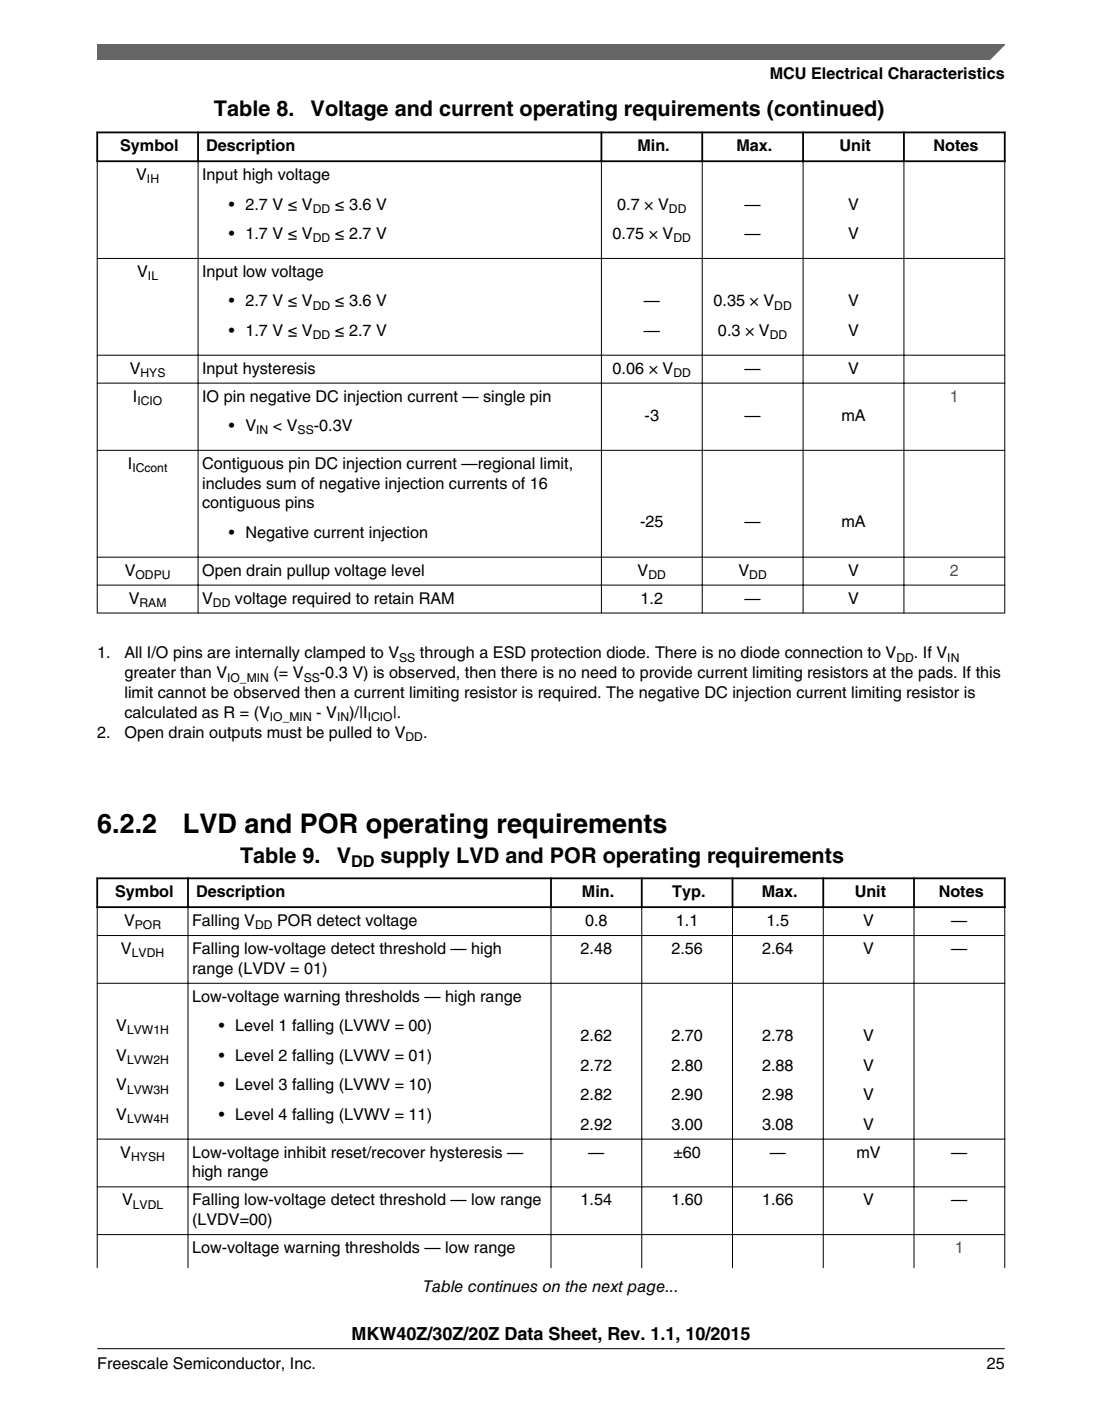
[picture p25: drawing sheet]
<svg xmlns="http://www.w3.org/2000/svg" width="216mm" height="274mm" viewBox="0 0 216 274" stroke-linecap="round" stroke-linejoin="round" font-family="sans-serif">
<defs><g id="words">
<g font-size="5.3">
<text x="19.1" y="163.2">6.2.2</text>
<text x="35.8" y="163.2">LVD and POR operating requirements</text>
</g>
<g font-size="4.2">
<text x="41.9" y="22.7">Table 8.</text>
<text x="60.9" y="22.7">Voltage and current operating requirements (continued)</text>
<text x="47" y="168.9">Table 9.</text>
<text x="66" y="168.9">V</text>
<text x="74.6" y="168.9">supply LVD and POR operating requirements</text>
</g>
<text font-size="3.5" x="68.8" y="262.3">MKW40Z/30Z/20Z Data Sheet, Rev. 1.1, 10/2015</text>
<g font-size="3.2">
<text x="150.8" y="15.5">MCU Electrical Characteristics</text>
<text x="23.5" y="29.6">Symbol</text>
<text x="40.4" y="29.6">Description</text>
<text x="124.9" y="29.6">Min.</text>
<text x="144.3" y="29.6">Max.</text>
<text x="164.5" y="29.6">Unit</text>
<text x="182.9" y="29.6">Notes</text>
<text x="26.7" y="35.3">V</text>
<text x="39.6" y="35.3">Input high voltage</text>
<text x="44.8" y="41.1">• 2.7 V ≤ V</text>
<text x="65.6" y="41.1">≤ 3.6 V</text>
<text x="120.9" y="41.1">0.7 × V</text>
<text x="145.9" y="41.1">—</text>
<text x="166.2" y="41.1">V</text>
<text x="44.8" y="46.8">• 1.7 V ≤ V</text>
<text x="65.6" y="46.8">≤ 2.7 V</text>
<text x="120" y="46.8">0.75 × V</text>
<text x="145.9" y="46.8">—</text>
<text x="166.2" y="46.8">V</text>
<text x="26.9" y="54.2">V</text>
<text x="39.6" y="54.2">Input low voltage</text>
<text x="44.8" y="60">• 2.7 V ≤ V</text>
<text x="65.6" y="60">≤ 3.6 V</text>
<text x="126.1" y="60">—</text>
<text x="139.8" y="60">0.35 × V</text>
<text x="166.2" y="60">V</text>
<text x="44.8" y="65.8">• 1.7 V ≤ V</text>
<text x="65.6" y="65.8">≤ 2.7 V</text>
<text x="126.1" y="65.8">—</text>
<text x="140.7" y="65.8">0.3 × V</text>
<text x="166.2" y="65.8">V</text>
<text x="25.4" y="73.2">V</text>
<text x="39.6" y="73.2">Input hysteresis</text>
<text x="120" y="73.2">0.06 × V</text>
<text x="145.9" y="73.2">—</text>
<text x="166.2" y="73.2">V</text>
<text x="26" y="78.6">I</text>
<text x="39.6" y="78.6">IO pin negative DC injection current — single pin</text>
<text x="126.3" y="82.4">-3</text>
<text x="145.9" y="82.4">—</text>
<text x="164.8" y="82.4">mA</text>
<text x="44.8" y="84.4">• V</text>
<text x="53.4" y="84.4">&lt; V</text>
<text x="61.5" y="84.4">-0.3V</text>
<text x="25" y="91.8">I</text>
<text x="39.6" y="91.8">Contiguous pin DC injection current —regional limit,</text>
<text x="39.6" y="95.7">includes sum of negative injection currents of 16</text>
<text x="39.6" y="99.5">contiguous pins</text>
<text x="44.8" y="105.3">• Negative current injection</text>
<text x="125.4" y="103.2">-25</text>
<text x="145.9" y="103.2">—</text>
<text x="164.8" y="103.2">mA</text>
<text x="24.4" y="112.7">V</text>
<text x="39.6" y="112.7">Open drain pullup voltage level</text>
<text x="124.9" y="112.7">V</text>
<text x="144.7" y="112.7">V</text>
<text x="166.2" y="112.7">V</text>
<text x="25.2" y="118.2">V</text>
<text x="39.6" y="118.2">V</text>
<text x="46" y="118.2">voltage required to retain RAM</text>
<text x="125.5" y="118.2">1.2</text>
<text x="145.9" y="118.2">—</text>
<text x="166.2" y="118.2">V</text>
<text x="19" y="128.9">1.</text>
<text x="24.4" y="128.9">All I/O pins are internally clamped to V</text>
<text x="82.3" y="128.9">through a ESD protection diode. There is no diode connection to V</text>
<text x="179.1" y="128.9">. If V</text>
<text x="24.4" y="136.7">limit cannot be observed then a current limiting resistor is required. The negative DC injection current limiting resistor is</text>
<text x="24.4" y="132.8">greater than V</text>
<text x="53.6" y="132.8">(= V</text>
<text x="62.7" y="132.8">-0.3 V) is observed, then there is no need to provide current limiting resistors at the pads. If this</text>
<text x="24.4" y="140.6">calculated as R = (V</text>
<text x="62" y="140.6">- V</text>
<text x="68.4" y="140.6">)/|I</text>
<text x="77" y="140.6">|.</text>
<text x="19.1" y="144.5">2.</text>
<text x="24.4" y="144.5">Open drain outputs must be pulled to V</text>
<text x="82.9" y="144.5">.</text>
<text x="68.8" y="169.7">DD</text>
<text x="22.6" y="175.7">Symbol</text>
<text x="38.4" y="175.7">Description</text>
<text x="114" y="175.7">Min.</text>
<text x="131.7" y="175.7">Typ.</text>
<text x="149.2" y="175.7">Max.</text>
<text x="167.4" y="175.7">Unit</text>
<text x="183.9" y="175.7">Notes</text>
<text x="24.3" y="181.3">V</text>
<text x="37.6" y="181.3">Falling V</text>
<text x="54.3" y="181.3">POR detect voltage</text>
<text x="114.6" y="181.3">0.8</text>
<text x="132.4" y="181.3">1.1</text>
<text x="150.2" y="181.3">1.5</text>
<text x="169.1" y="181.3">V</text>
<text x="186.4" y="181.3">—</text>
<text x="23.7" y="186.8">V</text>
<text x="37.6" y="186.8">Falling low-voltage detect threshold — high</text>
<text x="37.6" y="190.7">range (LVDV = 01)</text>
<text x="113.8" y="186.8">2.48</text>
<text x="131.5" y="186.8">2.56</text>
<text x="149.3" y="186.8">2.64</text>
<text x="169.1" y="186.8">V</text>
<text x="186.4" y="186.8">—</text>
<text x="37.6" y="196.1">Low-voltage warning thresholds — high range</text>
<text x="22.8" y="201.9">V</text>
<text x="42.9" y="201.9">• Level 1 falling (LVWV = 00)</text>
<text x="113.8" y="203.8">2.62</text>
<text x="131.5" y="203.8">2.70</text>
<text x="149.3" y="203.8">2.78</text>
<text x="169.1" y="203.8">V</text>
<text x="22.8" y="207.7">V</text>
<text x="42.9" y="207.7">• Level 2 falling (LVWV = 01)</text>
<text x="113.8" y="209.6">2.72</text>
<text x="131.5" y="209.6">2.80</text>
<text x="149.3" y="209.6">2.88</text>
<text x="169.1" y="209.6">V</text>
<text x="22.8" y="213.5">V</text>
<text x="42.9" y="213.5">• Level 3 falling (LVWV = 10)</text>
<text x="113.8" y="215.4">2.82</text>
<text x="131.5" y="215.4">2.90</text>
<text x="149.3" y="215.4">2.98</text>
<text x="169.1" y="215.4">V</text>
<text x="22.8" y="219.3">V</text>
<text x="42.9" y="219.3">• Level 4 falling (LVWV = 11)</text>
<text x="113.8" y="221.2">2.92</text>
<text x="131.5" y="221.2">3.00</text>
<text x="149.3" y="221.2">3.08</text>
<text x="169.1" y="221.2">V</text>
<text x="23.6" y="226.7">V</text>
<text x="37.6" y="226.7">Low-voltage inhibit reset/recover hysteresis —</text>
<text x="115.3" y="226.7">—</text>
<text x="131.9" y="226.7">±60</text>
<text x="150.8" y="226.7">—</text>
<text x="167.8" y="226.7">mV</text>
<text x="186.4" y="226.7">—</text>
<text x="37.6" y="230.5">high range</text>
<text x="23.9" y="236">V</text>
<text x="37.6" y="236">Falling low-voltage detect threshold — low range</text>
<text x="37.6" y="239.9">(LVDV=00)</text>
<text x="113.8" y="236">1.54</text>
<text x="131.5" y="236">1.60</text>
<text x="149.3" y="236">1.66</text>
<text x="169.1" y="236">V</text>
<text x="186.4" y="236">—</text>
<text x="37.6" y="245.3">Low-voltage warning thresholds — low range</text>
<text x="82.9" y="252.9">Table continues on the next page...</text>
<text x="19" y="268">Freescale Semiconductor, Inc.</text>
<text x="193.3" y="268">25</text>
</g>
<g font-size="3.2" fill="#00f">
<text x="186.1" y="78.6">1</text>
<text x="186.1" y="112.7">2</text>
<text x="187.1" y="245.3">1</text>
</g>
<g font-size="2.4">
<text x="28.8" y="35.9">IH</text>
<text x="61.3" y="41.7">DD</text>
<text x="131.1" y="41.7">DD</text>
<text x="61.3" y="47.5">DD</text>
<text x="131.9" y="47.5">DD</text>
<text x="29" y="54.8">IL</text>
<text x="61.3" y="60.6">DD</text>
<text x="151.7" y="60.6">DD</text>
<text x="61.3" y="66.4">DD</text>
<text x="150.8" y="66.4">DD</text>
<text x="27.5" y="73.8">HYS</text>
<text x="131.9" y="73.8">DD</text>
<text x="26.9" y="79.3">ICIO</text>
<text x="50.2" y="85">IN</text>
<text x="58.3" y="85">SS</text>
<text x="25.9" y="92.4">ICcont</text>
<text x="26.5" y="113.3">ODPU</text>
<text x="127" y="113.3">DD</text>
<text x="146.8" y="113.3">DD</text>
<text x="27.3" y="118.8">RAM</text>
<text x="41.7" y="118.8">DD</text>
<text x="78.2" y="129.6">SS</text>
<text x="175.6" y="129.6">DD</text>
<text x="185.6" y="129.6">IN</text>
<text x="44.5" y="133.4">IO_MIN</text>
<text x="59.5" y="133.4">SS</text>
<text x="52.9" y="141.2">IO_MIN</text>
<text x="66" y="141.2">IN</text>
<text x="72.1" y="141.2">ICIO</text>
<text x="79.4" y="145.1">DD</text>
<text x="26.4" y="182">POR</text>
<text x="50" y="182">DD</text>
<text x="25.8" y="187.4">LVDH</text>
<text x="24.9" y="202.6">LVW1H</text>
<text x="24.9" y="208.3">LVW2H</text>
<text x="24.9" y="214.1">LVW3H</text>
<text x="24.9" y="219.9">LVW4H</text>
<text x="25.7" y="227.3">HYSH</text>
<text x="26" y="236.6">LVDL</text>
</g>
</g></defs>
<path d="M18.9 25.9h178.1M18.9 31.6h178.1M19 25.8v5.9M38.8 25.8v5.9M117.8 25.8v5.9M137.6 25.8v5.9M157.3 25.8v5.9M177.1 25.8v5.9M196.8 25.8v5.9" fill="none" stroke="#000" stroke-width=".35"/>
<g fill="none" stroke="#000" stroke-width=".2">
<path d="M19 31.7v88.4M38.8 31.4v88.7M117.8 31.4v88.7M137.6 31.4v88.7M157.3 31.4v88.7M177.1 31.4v88.7M196.8 31.7v88.4M19 50.6h177.9M19 69.6h177.9M19 75h177.9M19 88.2h177.9M19 109.1h177.9"/>
<path d="M19 114.6h177.9M19 120h177.9"/>
</g>
<g fill="#fff">
<path d="M19.1 165.3h177.8v88.7h-177.8z" fill-rule="evenodd"/>
<path d="M19.2 172.2h17.5v5.2h-17.5z" fill-rule="evenodd"/>
<path d="M37 172.2h70.8v5.2h-70.8z" fill-rule="evenodd"/>
<path d="M108.1 172.2h17.5v5.2h-17.5z" fill-rule="evenodd"/>
<path d="M125.9 172.2h17.4v5.2h-17.4z" fill-rule="evenodd"/>
<path d="M143.7 172.2h17.4v5.2h-17.4z" fill-rule="evenodd"/>
<path d="M161.5 172.2h17.4v5.2h-17.4z" fill-rule="evenodd"/>
<path d="M179.2 172.2h17.5v5.2h-17.5z" fill-rule="evenodd"/>
<path d="M19.1 177.8h17.6v5.3h-17.6z" fill-rule="evenodd"/>
<path d="M36.9 177.8h71v5.3h-71z" fill-rule="evenodd"/>
<path d="M108 177.8h17.6v5.3h-17.6z" fill-rule="evenodd"/>
<path d="M125.8 177.8h17.6v5.3h-17.6z" fill-rule="evenodd"/>
<path d="M143.6 177.8h17.6v5.3h-17.6z" fill-rule="evenodd"/>
<path d="M161.4 177.8h17.6v5.3h-17.6z" fill-rule="evenodd"/>
<path d="M179.2 177.8h17.6v5.3h-17.6z" fill-rule="evenodd"/>
<path d="M19.1 183.3h17.6v9.1h-17.6z" fill-rule="evenodd"/>
<path d="M36.9 183.3h71v9.1h-71z" fill-rule="evenodd"/>
<path d="M108 183.3h17.6v9.1h-17.6z" fill-rule="evenodd"/>
<path d="M125.8 183.3h17.6v9.1h-17.6z" fill-rule="evenodd"/>
<path d="M143.6 183.3h17.6v9.1h-17.6z" fill-rule="evenodd"/>
<path d="M161.4 183.3h17.6v9.1h-17.6z" fill-rule="evenodd"/>
<path d="M179.2 183.3h17.6v9.1h-17.6z" fill-rule="evenodd"/>
<path d="M19.1 192.6h17.6v30.4h-17.6z" fill-rule="evenodd"/>
<path d="M36.9 192.6h71v30.4h-71z" fill-rule="evenodd"/>
<path d="M108 192.6h17.6v30.4h-17.6z" fill-rule="evenodd"/>
<path d="M125.8 192.6h17.6v30.4h-17.6z" fill-rule="evenodd"/>
<path d="M143.6 192.6h17.6v30.4h-17.6z" fill-rule="evenodd"/>
<path d="M161.4 192.6h17.6v30.4h-17.6z" fill-rule="evenodd"/>
<path d="M179.2 192.6h17.6v30.4h-17.6z" fill-rule="evenodd"/>
<path d="M19.1 223.1h17.6v9.2h-17.6z" fill-rule="evenodd"/>
<path d="M36.9 223.1h71v9.2h-71z" fill-rule="evenodd"/>
<path d="M108 223.1h17.6v9.2h-17.6z" fill-rule="evenodd"/>
<path d="M125.8 223.1h17.6v9.2h-17.6z" fill-rule="evenodd"/>
<path d="M143.6 223.1h17.6v9.2h-17.6z" fill-rule="evenodd"/>
<path d="M161.4 223.1h17.6v9.2h-17.6z" fill-rule="evenodd"/>
<path d="M179.2 223.1h17.6v9.2h-17.6z" fill-rule="evenodd"/>
<path d="M19.1 232.5h17.6v9.2h-17.6z" fill-rule="evenodd"/>
<path d="M36.9 232.5h71v9.2h-71z" fill-rule="evenodd"/>
<path d="M108 232.5h17.6v9.2h-17.6z" fill-rule="evenodd"/>
<path d="M125.8 232.5h17.6v9.2h-17.6z" fill-rule="evenodd"/>
<path d="M143.6 232.5h17.6v9.2h-17.6z" fill-rule="evenodd"/>
<path d="M161.4 232.5h17.6v9.2h-17.6z" fill-rule="evenodd"/>
<path d="M179.2 232.5h17.6v9.2h-17.6z" fill-rule="evenodd"/>
<path d="M19.1 241.8h17.6v6.5h-17.6z" fill-rule="evenodd"/>
<path d="M36.9 241.8h71v6.5h-71z" fill-rule="evenodd"/>
<path d="M108 241.8h17.6v6.5h-17.6z" fill-rule="evenodd"/>
<path d="M125.8 241.8h17.6v6.5h-17.6z" fill-rule="evenodd"/>
<path d="M143.6 241.8h17.6v6.5h-17.6z" fill-rule="evenodd"/>
<path d="M161.4 241.8h17.6v6.5h-17.6z" fill-rule="evenodd"/>
<path d="M179.2 241.8h17.6v6.5h-17.6z" fill-rule="evenodd"/>
</g>
<path d="M18.9 172h178.1M18.9 177.6h178.1M19 171.8v6M36.8 171.8v6M107.9 171.8v6M125.7 171.8v6M143.5 171.8v6M161.3 171.8v6M179.1 171.8v6M196.8 171.8v6" fill="none" stroke="#000" stroke-width=".35"/>
<g fill="none" stroke="#000" stroke-width=".2">
<path d="M19 177.8v70.5M36.8 177.4v70.9M107.9 177.4v70.9M125.7 177.4v70.9M143.5 177.4v70.9M161.3 177.4v70.9M179.1 177.4v70.9M196.8 177.8v70.5M19 183.2h177.9M19 192.5h177.9M19 223h177.9M19 232.4h177.9"/>
<path d="M19 241.7h177.9"/>
</g>
<path d="M19 8.7h177.8l-5.6 3h-172.2z" fill="#666"/>
<path d="M19 11.7v-3h177.8l-3 3" fill="none" stroke="#666" stroke-width=".28"/>
<path d="M19 264.1h177.8" fill="none" stroke="#000" stroke-width=".2"/>
<use href="#words"/>
</svg>
